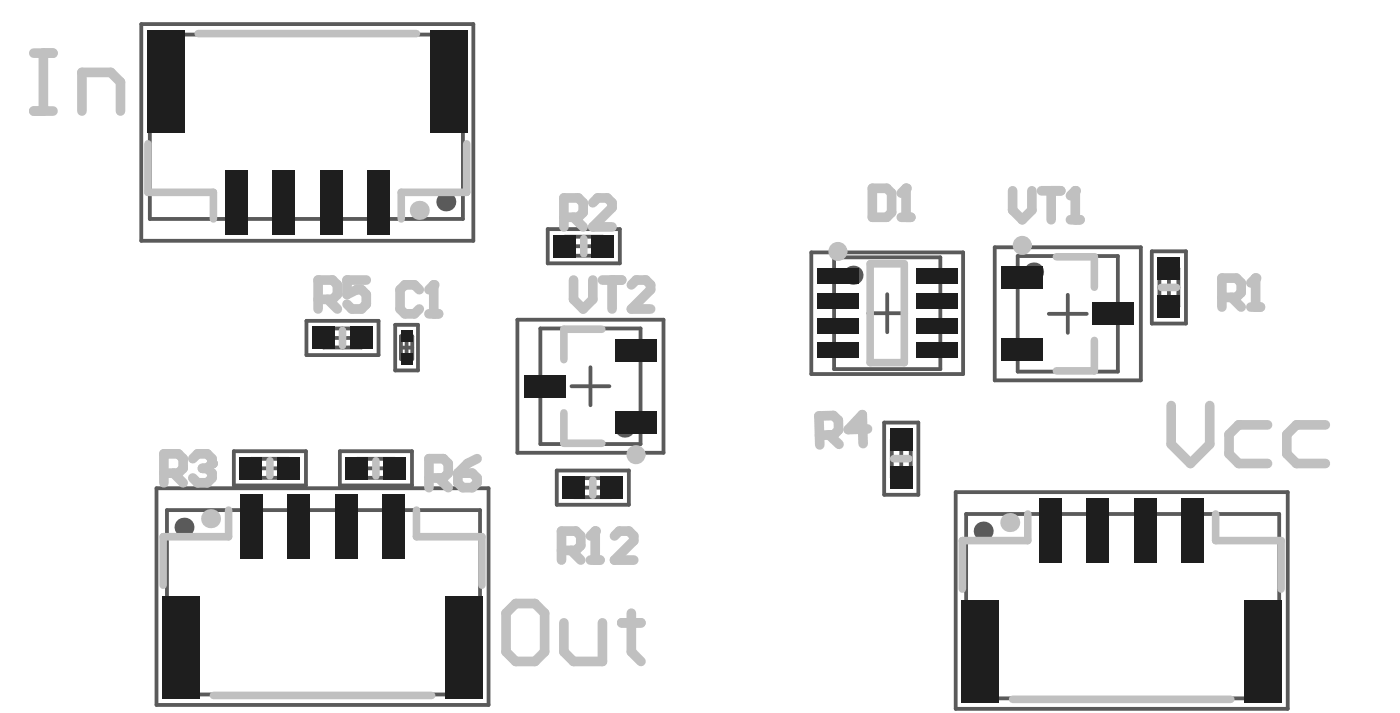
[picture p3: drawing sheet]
<svg xmlns="http://www.w3.org/2000/svg" width="123mm" height="62mm" viewBox="0 0 123 62" stroke-linecap="round" stroke-linejoin="round" font-family="sans-serif">
<g fill="none" stroke="#5a5a5a" stroke-width=".33">
<path d="M12.4 2.1h29.1v19h-29.1zM20.5 39.5h6.3v3h-6.3zM26.9 28.1h6.3v3h-6.3zM29.2 29.6h1.7M29.8 39.5h6.3v3h-6.3zM30 28.8v1.6M34.7 28.4h2v4h-2zM35.2 30.4h1M35.7 29.9v1M45.4 28h12.8v11.7h-12.8zM48 20.1h6.4v3h-6.4zM50.1 33.8h3.3"/>
<path d="M50.4 21.6h1.6M51.2 20.7v1.7M51.8 32.2v3.3M71.1 22.1h13.4v10.7h-13.4zM76.1 27.4h3.4M77.5 37h3v6.3h-3zM77.8 25.8v3.3M79 39.3v1.7M87.2 21.7h12.8v11.6h-12.8zM92 27.5h3.3M93.6 25.8v3.3M101 22h3v6.3h-3z"/>
<path d="M101.7 25.2h1.6M102.5 24.3v1.7M13.7 42.8h29.1v18.9h-29.1zM22.8 41h1.7M23.7 40.2v1.6M32.1 41h1.7M33 40.2v1.6M48.8 41.2h6.3v3h-6.3zM51.2 42.7h1.6M52 41.9v1.6M78.2 40.2h1.7M83.8 43.1h29.1v19h-29.1z"/>
</g>
<g fill="#5a5a5a">
<circle cx="39.1" cy="17.7" r=".83"/>
<circle cx="16.1" cy="46.2" r=".83"/>
<circle cx="86.2" cy="46.5" r=".83"/>
</g>
<g fill="none" stroke="#5a5a5a" stroke-width=".33">
<path d="M13.1 3h27.5v16.2h-27.5zM28.4 28.8h3.3v1.6h-3.3zM35.2 29.4h1v2h-1zM47.4 28.8h8.8v10.1h-8.8zM49.5 20.7h3.4v1.7h-3.4zM73.1 22.5h9.4v9.8h-9.4zM78.2 38.5h1.7v3.3h-1.7zM89.2 22.4h8.8v10.1h-8.8zM101.7 23.5h1.6v3.3h-1.6zM14.6 44.7h27.5v16.1h-27.5zM22 40.2h3.3v1.6h-3.3zM31.3 40.2h3.3v1.6h-3.3z"/>
<path d="M50.3 41.9h3.3v1.6h-3.3zM84.7 45h27.5v16.2h-27.5z"/>
</g>
<g fill="#5a5a5a">
<circle cx="54.8" cy="37.5" r=".83"/>
<circle cx="74.8" cy="24.1" r=".83"/>
<circle cx="90.6" cy="23.8" r=".83"/>
</g>
<g fill="none" stroke="#c0c0c0" stroke-width=".67">
<path d="M13 12.6v4.2h5.7v2.4M17.4 2.9h19.1M40.9 12.6v4.2h-5.7v2.4M30 28.9v1.4M49.4 36.2v2.6h3.4M51.2 20.9v1.3M52.8 28.8h-3.4v2.7M76.3 23.1h3v8.7h-3zM92.6 22.5h3.4v2.7M96 29.8v2.7h-3.4M101.8 25.2h1.4M20 44.7v2.3h-5.7v4.2"/>
<path d="M23.7 40.3v1.4M33 40.3v1.4M36.5 44.7v2.3h5.8v4.2M52 42v1.4M78.4 40.2h1.3M90.1 45v2.3h-5.7v4.3M106.6 45v2.3h5.7v4.3M18.7 60.9h19.2M88.8 61.2h19.1"/>
</g>
<path d="M107.1 26h1.3l.4-.4v-.8l-.4-.4h-1.3v2.5M108 26l.8 .9M109.7 26.9h.8M110.1 24.4v2.5" fill="none" stroke="#c0c0c0" stroke-width=".85"/>
<circle cx="110.1" cy="24.4" r=".42" fill="#c0c0c0"/>
<path d="M3 4.7h1.6M3 9.7h1.6M3.8 4.7v5M7.2 9.7v-3.4h2.5l.9 .9v2.5M27.9 26.2h1.3l.4-.4v-.9l-.4-.4h-1.3v2.6M28.7 26.2l.9 .9M32.1 24.5h-1.7v1.3l.9-.4h.4l.4 .4v.8l-.4 .5h-.8l-.5-.5M36.8 25.4l-.5-.5h-.8l-.4 .5v1.7l.4 .4h.8l.5-.4M37.6 27.5h.9M38 24.9v2.6M110.1 24.4l-.4 .4" fill="none" stroke="#c0c0c0" stroke-width=".85"/>
<circle cx="38" cy="24.9" r=".42" fill="#c0c0c0"/>
<path d="M38 24.9l-.4 .5M49.2 48.2h1.3l.4-.4v-.9l-.4-.4h-1.3v2.5M50.1 48.2l.8 .8M51.8 49h.8M52.2 46.5v2.5" fill="none" stroke="#c0c0c0" stroke-width=".85"/>
<circle cx="52.2" cy="46.5" r=".42" fill="#c0c0c0"/>
<g fill="none" stroke="#c0c0c0" stroke-width=".85">
<path d="M49.4 19h1.3l.4-.4v-.8l-.4-.5h-1.3v2.6M50.3 19l.8 .9M52 17.8l.4-.5h.9l.4 .5v.4l-1.7 1.7h1.7M76.5 16.5h1.3l.4 .4v1.7l-.4 .4h-1.3zM79 19h.9M79.5 16.5v2.5M50.3 24.5v1.7l.8 .9 .9-.9v-1.7M52.8 24.5h1.7M53.7 24.5v2.6M55.4 24.9l.4-.4h.8l.5 .4v.5l-1.7 1.7h1.7M71.9 38.1h1.2l.4-.5v-.8l-.4-.4h-1.3l.1 2.6M72.7 38.1l.9 .8"/>
<path d="M76.1 37.6h-1.7l1.2-1.3 .1 2.5M52.2 46.5l-.4 .4M53.9 46.9l.4-.4h.9l.4 .4v.5l-1.7 1.6h1.7"/>
</g>
<circle cx="79.5" cy="16.5" r=".42" fill="#c0c0c0"/>
<g fill="none" stroke="#c0c0c0" stroke-width=".85">
<path d="M79.5 16.5l-.5 .4M102.7 35.5v3.4l1.7 1.7 1.7-1.7v-3.4M111.2 37.2h-2.6l-.8 .9v1.6l.8 .9h2.6M116.2 37.2h-2.5l-.9 .9v1.6l.9 .9h2.5M14.4 41.4h1.2l.5-.4v-.8l-.5-.5h-1.2v2.6M15.2 41.4l.9 .9M16.9 40.2l.4-.5h.9l.4 .5v.4M37.6 41.9h1.3l.4-.5v-.8l-.4-.4h-1.3v2.5M38.5 41.9l.8 .8M40.2 41.4h1.2l.4 .5v.4l-.4 .4h-.8l-.4-.4zM41.8 40.2l-.8 .4-.8 .8M45.2 52.9h1.7l.9 .8v3.4l-.9 .8h-1.7l-.8-.8v-3.4z"/>
<path d="M49.4 54.5v2.6l.9 .8h2.5v-3.4M54.5 54.5h1.7M55.4 53.7v3.4l.8 .8"/>
</g>
<circle cx="18.6" cy="40.6" r=".42" fill="#c0c0c0"/>
<path d="M88.8 16.7v1.7l.8 .8 .9-.8v-1.7M91.3 16.7h1.7M92.2 16.7v2.5M93.9 19.2h.8M94.3 16.7v2.5M17.8 41h.4M18.2 41l.4 .4v.5l-.4 .4h-.9l-.4-.4M18.6 40.6l-.4 .4" fill="none" stroke="#c0c0c0" stroke-width=".85"/>
<circle cx="94.3" cy="16.7" r=".42" fill="#c0c0c0"/>
<path d="M94.3 16.7l-.4 .4" fill="none" stroke="#c0c0c0" stroke-width=".85"/>
<g fill="none" stroke="#c0c0c0" stroke-width=".83">
<circle cx="55.8" cy="39.8" r=".42"/>
<circle cx="73.5" cy="22" r=".42"/>
<circle cx="89.6" cy="21.5" r=".42"/>
</g>
<g fill="#c0c0c0">
<circle cx="18.5" cy="45.4" r=".83"/>
<circle cx="36.8" cy="18.4" r=".83"/>
<circle cx="88.5" cy="45.8" r=".83"/>
</g>
<g fill="#1e1e1e">
<path d="M21 40h2v2h-2z" fill-rule="evenodd"/>
<path d="M27.4 28.6h2v2h-2z" fill-rule="evenodd"/>
<path d="M33.6 40h2v2h-2z" fill-rule="evenodd"/>
<path d="M35.2 30.9h1v1h-1z" fill-rule="evenodd"/>
<path d="M35.2 28.9h1v1h-1z" fill-rule="evenodd"/>
<path d="M48.5 20.6h2v2h-2z" fill-rule="evenodd"/>
<path d="M52.6 41.7h2v2h-2z" fill-rule="evenodd"/>
<path d="M51.9 20.6h2v2h-2z" fill-rule="evenodd"/>
<path d="M80.3 30h3.7v1.3h-3.7z" fill-rule="evenodd"/>
<path d="M80.3 27.8h3.7v1.4h-3.7z" fill-rule="evenodd"/>
<path d="M80.3 23.5h3.7v1.3h-3.7z" fill-rule="evenodd"/>
<path d="M101.5 22.5h2v2h-2z" fill-rule="evenodd"/>
<path d="M12.9 2.6h3.3v9h-3.3z" fill-rule="evenodd"/>
<path d="M21 43.3h2v5.6h-2z" fill-rule="evenodd"/>
<path d="M19.7 14.9h2v5.7h-2z" fill-rule="evenodd"/>
<path d="M25.2 43.3h2v5.6h-2z" fill-rule="evenodd"/>
<path d="M28 14.9h2v5.7h-2z" fill-rule="evenodd"/>
<path d="M33.5 43.3h2v5.6h-2z" fill-rule="evenodd"/>
<path d="M32.2 14.9h2v5.7h-2z" fill-rule="evenodd"/>
<path d="M46 32.8h3.6v2h-3.6z" fill-rule="evenodd"/>
<path d="M80.3 25.7h3.7v1.3h-3.7z" fill-rule="evenodd"/>
<path d="M95.3 43.6h2v5.7h-2z" fill-rule="evenodd"/>
<path d="M99.4 43.6h2v5.7h-2z" fill-rule="evenodd"/>
<path d="M101.5 25.8h2v2h-2z" fill-rule="evenodd"/>
<path d="M39 52.2h3.3v9h-3.3z" fill-rule="evenodd"/>
<path d="M30.3 40h2v2h-2z" fill-rule="evenodd"/>
<path d="M24.3 40h2v2h-2z" fill-rule="evenodd"/>
<path d="M30.7 28.6h2v2h-2z" fill-rule="evenodd"/>
<path d="M49.3 41.7h2v2h-2z" fill-rule="evenodd"/>
<path d="M53.9 36h3.7v2h-3.7z" fill-rule="evenodd"/>
<path d="M53.9 29.7h3.7v2h-3.7z" fill-rule="evenodd"/>
<path d="M78 40.8h2v2h-2z" fill-rule="evenodd"/>
<path d="M71.6 30h3.7v1.3h-3.7z" fill-rule="evenodd"/>
<path d="M71.6 27.8h3.7v1.4h-3.7z" fill-rule="evenodd"/>
<path d="M87.8 29.6h3.7v2h-3.7z" fill-rule="evenodd"/>
<path d="M71.6 23.5h3.7v1.3h-3.7z" fill-rule="evenodd"/>
<path d="M87.8 23.3h3.7v2h-3.7z" fill-rule="evenodd"/>
<path d="M95.8 26.5h3.7v2h-3.7z" fill-rule="evenodd"/>
<path d="M29.4 43.3h2v5.6h-2z" fill-rule="evenodd"/>
<path d="M23.9 14.9h2v5.7h-2z" fill-rule="evenodd"/>
<path d="M91.1 43.6h2v5.7h-2z" fill-rule="evenodd"/>
<path d="M78 37.5h2v2h-2z" fill-rule="evenodd"/>
<path d="M71.6 25.7h3.7v1.3h-3.7z" fill-rule="evenodd"/>
<path d="M103.6 43.6h2v5.7h-2z" fill-rule="evenodd"/>
<path d="M84.3 52.6h3.3v9h-3.3z" fill-rule="evenodd"/>
<path d="M109.1 52.6h3.3v9h-3.3z" fill-rule="evenodd"/>
<path d="M37.7 2.6h3.3v9h-3.3z" fill-rule="evenodd"/>
<path d="M14.2 52.2h3.4v9h-3.4z" fill-rule="evenodd"/>
</g>
</svg>
